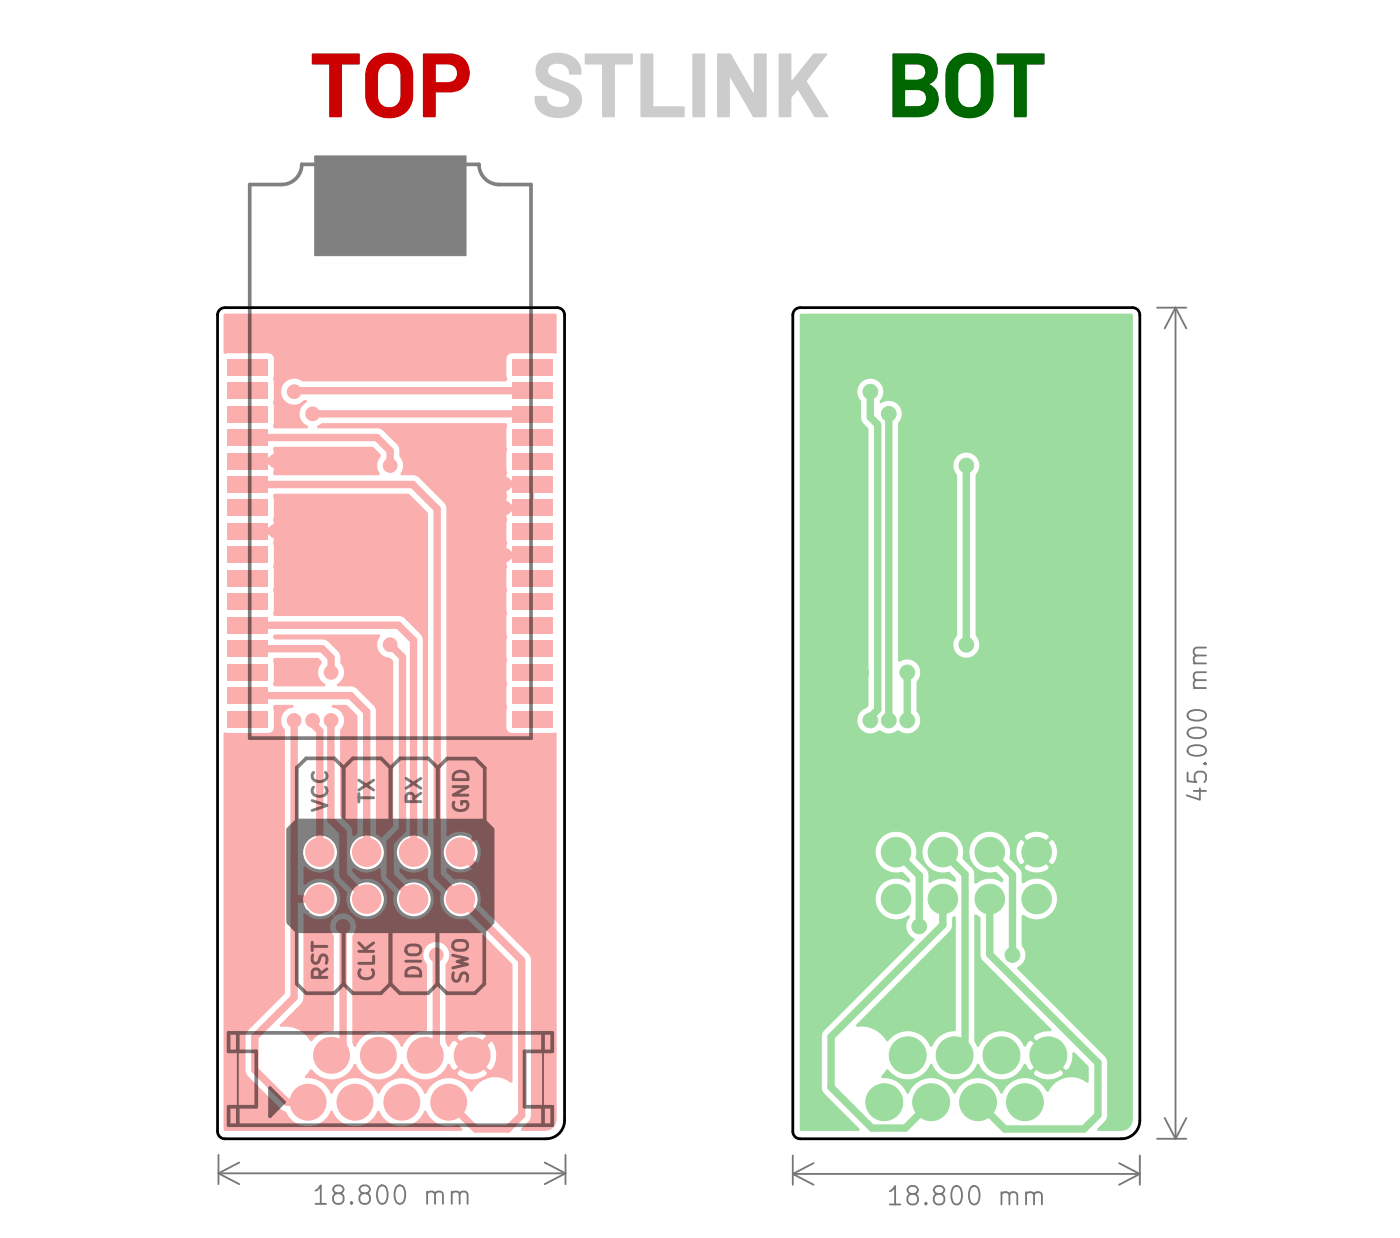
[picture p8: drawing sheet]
<svg xmlns="http://www.w3.org/2000/svg" width="76mm" height="67mm" viewBox="0 0 76 67" stroke-linecap="round" stroke-linejoin="round" font-family="sans-serif">
<defs><g id="words">
<text font-size="4.9" fill="#c00" x="16.8" y="6.4">TOP STLINK BOT</text>
</g></defs>
<!-- layer: Layer 1 -->
<path d="M43.1 16.8l.3-.1h18a.4 .4 0 0 1 .4 .4v43.6a1 1 0 0 1-1 1h-17.4a.4 .4 0 0 1-.4-.4v-44.2z" fill="none" stroke="#000" stroke-width=".15"/>
<g fill="none" stroke="#777" stroke-width=".1">
<path d="M62.7 16.7h1.6M63.7 16.7v45M63.7 16.7l.6 1.1M63.7 16.7l-.6 1.1M64.4 39.5a.66 .66 0 0 1 .9 .1 .53 .53 0 0 1-.5 .4 .53 .53 0 0 1-.5-.4zM64.4 38.6a.67 .67 0 0 1 .9 .1 .53 .53 0 0 1-.5 .3 .53 .53 0 0 1-.5-.3zM64.7 37.3h.6M64.7 35.9h.6M65.3 36.4h-.6v.3l.1 .1M65.3 35.1h-.6v.2l.1 .2M65.3 36.8l-.6 .1v.2l.1 .2M65.3 35.5h-.6v.3l.1 .1"/>
<path d="M64.3 41.8v.5h.5l-.1-.1 .1-.3 .1-.1h.3l.1 .2-.1 .3M64.4 40.5a.67 .67 0 0 1 .9 .1 .53 .53 0 0 1-.5 .3 .53 .53 0 0 1-.5-.3zM64.7 42.8h.6M65 42.7v.6l-.7-.2M65.2 41.3h.1M11.8 63.5h18.8M11.8 62.5v1.6M11.8 63.5l1.2 .6M13 62.9l-1.2 .6M17.1 64.5l.3-.3v1M17.1 65.2h.6M18.2 64.6l-.2-.2 .1-.1 .1-.1h.3l.1 .2v.1l-.5 .2-.1 .1v.2l.2 .2 .3-.1 .1-.1v-.2l-.2-.2"/>
<path d="M19 65.1v.1M19.7 64.6l-.2-.2v-.1l.2-.1h.3v.2v.1l-.4 .2-.1 .1v.2l.2 .2 .3-.1v-.1v-.2l-.1-.2M20.5 64.3l.2-.1a.53 .53 0 0 1 .3 .5 .53 .53 0 0 1-.3 .5l-.2-.1-.1-.3zM21.5 64.2h.1a.53 .53 0 0 1 .4 .5 .53 .53 0 0 1-.4 .5 .66 .66 0 0 1-.1-1zM23.1 64.6l.2-.1 .2 .1 .1 .6M23.1 64.5v.7M23.6 64.7l.1-.2 .2 .1 .1 .6M24.5 64.6l.1-.1 .3 .1v.6M24.5 64.5v.7M24.9 64.7l.1-.2 .3 .1v.6M29.5 62.9l1.1 .6M30.6 62.5v1.6"/>
<path d="M30.6 63.5l-1.1 .6M43 63.6h18.8M43 62.6v1.5M43 63.6l1.1 .5M44.1 63l-1.1 .6M48.2 64.5l.3-.3v1M48.2 65.2h.6M49.4 64.6l-.2-.1v-.2l.2-.1 .2 .1 .1 .1v.1l-.4 .2-.1 .1v.2l.2 .2h.2l.1-.2v-.2l-.2-.2M50.2 65.1v.1M50.8 64.6l-.2-.1v-.2l.2-.1 .3 .1 .1 .1-.1 .1-.4 .2-.1 .1v.2l.2 .2h.2l.2-.2v-.2l-.2-.2M51.7 64.3l.1-.1a.53 .53 0 0 1 .3 .5 .53 .53 0 0 1-.3 .5 .66 .66 0 0 1-.1-.9zM52.6 64.3l.1-.1a.53 .53 0 0 1 .4 .5 .53 .53 0 0 1-.4 .5l-.1-.1-.1-.3z"/>
<path d="M54.3 64.6l.1-.1 .2 .1 .1 .6M54.3 64.5v.7M54.7 64.7l.1-.2 .3 .1v.6M55.6 64.6l.1-.1 .3 .1v.6M55.6 64.5v.7M56 64.7l.2-.2 .2 .1v.6M60.6 63l1.2 .6M61.8 62.6v1.5M61.8 63.6l-1.2 .5M62.7 61.7h1.6M63.1 60.5l.6 1.2M64.3 60.5l-.6 1.2"/>
</g>
<g fill="#fbaeae">
<path d="M12.3 19.4h2.2v.9h-2.2z"/>
<path d="M12.3 30.9h2.2v.9h-2.2z"/>
<path d="M12.3 32.1h2.2v.9h-2.2z"/>
<path d="M12.3 33.4h2.2v.9h-2.2z"/>
<path d="M12.3 34.7h2.2v.9h-2.2z"/>
<path d="M12.3 35.9h2.2v.9h-2.2z"/>
<path d="M12.3 37.2h2.2v.9h-2.2z"/>
<path d="M12.3 38.5h2.2v.9h-2.2z"/>
<path d="M27.7 38.5h2.2v.9h-2.2z"/>
<path d="M27.7 37.2h2.2v.9h-2.2z"/>
<path d="M27.7 35.9h2.2v.9h-2.2z"/>
<path d="M12.3 20.7h2.2v.9h-2.2z"/>
<path d="M27.7 34.7h2.2v.9h-2.2z"/>
<path d="M27.7 33.4h2.2v.9h-2.2z"/>
<path d="M27.7 32.1h2.2v.9h-2.2z"/>
<path d="M27.7 30.9h2.2v.9h-2.2z"/>
<path d="M27.7 29.6h2.2v.9h-2.2z"/>
<path d="M27.7 28.3h2.2v.9h-2.2z"/>
<path d="M27.7 27.1h2.2v.9h-2.2z"/>
<path d="M27.7 25.8h2.2v.9h-2.2z"/>
<path d="M27.7 24.5h2.2v.9h-2.2z"/>
<path d="M27.7 23.2h2.2v.9h-2.2z"/>
<path d="M12.3 22h2.2v.9h-2.2z"/>
<path d="M27.7 22h2.2v.9h-2.2z"/>
<path d="M27.7 20.7h2.2v.9h-2.2z"/>
<path d="M27.7 19.4h2.2v.9h-2.2z"/>
<path d="M12.3 23.2h2.2v.9h-2.2z"/>
<path d="M12.3 24.5h2.2v.9h-2.2z"/>
<path d="M12.3 25.8h2.2v.9h-2.2z"/>
<path d="M12.3 27.1h2.2v.9h-2.2z"/>
<path d="M12.3 28.3h2.2v.9h-2.2z"/>
<path d="M12.3 29.6h2.2v.9h-2.2z"/>
<circle cx="25.6" cy="57.1" r="1"/>
<circle cx="24.3" cy="59.7" r="1"/>
<circle cx="20.5" cy="57.1" r="1"/>
<circle cx="19.2" cy="59.7" r="1"/>
<circle cx="16.7" cy="59.7" r="1"/>
<circle cx="18" cy="57.1" r="1"/>
<circle cx="21.8" cy="59.7" r="1"/>
<circle cx="23" cy="57.1" r="1"/>
<circle cx="24.9" cy="46.1" r=".8"/>
<circle cx="19.9" cy="46.1" r=".8"/>
<circle cx="17.3" cy="46.1" r=".8"/>
<circle cx="22.4" cy="46.1" r=".8"/>
<circle cx="17.3" cy="48.7" r=".8"/>
<circle cx="19.9" cy="48.7" r=".8"/>
<circle cx="22.4" cy="48.7" r=".8"/>
<circle cx="24.9" cy="48.7" r=".8"/>
<circle cx="18.9" cy="40.5" r=".4"/>
<circle cx="13.9" cy="51" r=".4"/>
<circle cx="17.1" cy="51" r=".4"/>
<circle cx="21.1" cy="19.9" r=".4"/>
<circle cx="15.4" cy="36.4" r=".4"/>
<circle cx="20.8" cy="39" r=".4"/>
<circle cx="14.9" cy="28.8" r=".4"/>
<circle cx="14.9" cy="25" r=".4"/>
<circle cx="27.3" cy="30.1" r=".4"/>
<circle cx="27.3" cy="27.5" r=".4"/>
<circle cx="27.3" cy="26.2" r=".4"/>
<circle cx="26.7" cy="49.2" r=".4"/>
<circle cx="26.7" cy="51.8" r=".4"/>
<circle cx="17.1" cy="54.8" r=".4"/>
<circle cx="17.9" cy="39" r=".4"/>
<circle cx="17.9" cy="36.4" r=".4"/>
<circle cx="15.9" cy="39" r=".4"/>
<circle cx="15.9" cy="21.2" r=".4"/>
<circle cx="16.9" cy="39" r=".4"/>
<circle cx="16.9" cy="22.4" r=".4"/>
<circle cx="18.6" cy="50.2" r=".4"/>
<circle cx="21.1" cy="34.9" r=".4"/>
<circle cx="21.1" cy="25.2" r=".4"/>
<circle cx="23.6" cy="51.7" r=".4"/>
</g>
<g fill="none" stroke="#fbaeae" stroke-width=".4">
<path d="M13.4 23.7h7l.7 .7v.8M13.4 26.2h9l1.3 1.4v19.8l4.6 4.6v8.4l-.8 .7h-1.7l-1.5-1.4M13.4 35.1h4.1l.4 .5v.8M13.4 33.9h8.2l.8 .8v11.4M13.4 37.7h5.6l.9 .8v7.6M13.4 25h.1M13.4 25h1.5M13.4 28.8h1.5M13.4 28.8h.1M15.9 39v15l-2.1 2.1v1.8l1.8 1.8h1.1M16.9 39v.2l.4 .4v6.5M16.9 22.4h11.9"/>
<path d="M17.9 39v5.4l.7 .7v2.3l1.3 1.3M21.1 34.9l.7 .7v9.3l-.7 .7v1.8l1.3 1.3M27.3 27.5h1.5M27.3 26.2h1.5M28.8 22.4h.1M28.8 21.2h-12.9M28.8 30l-1.5 .1M28.8 27.5h.1M17.3 48.7h-1.4M18.6 50.2v6.3l-.6 .6M23.6 51.7v4.8l-.6 .6M24.9 46.1l1.8 1.8v1.3"/>
<path d="M26.7 51.8v4.2l-1.1 1.1"/>
</g>
<path d="M17.2 23.1l.3-.1h9.9v3.1l.1 .1h1.4v1.3h-1.4l-.1 .1v2.3l.1 .1h1.4v.1h-1.4l-.1 .1v9.2a.38 .38 0 0 0 .3 .4l2.4-.1v20.9a.56 .56 0 0 1-.6 .6h-1.2l.4-.5 .1-.3v-8.5l-.1-.3-2.6-2.6a1.18 1.18 0 0 0-1.5-1.5l-.3-.3v-.1a1.14 1.14 0 0 0 1.3 0l.1-.2-.8-.7 .1-.1 .7 .8a.93 .93 0 0 0 .3-1.2l-.1-.2-.2-.1-.7 .7h-.1l.8-.7a.93 .93 0 0 0-1.2-.4l-.2 .2v-17.6l-.1-.4-.6-.5h3.8v.7l.1 .1h1.3v-1.2h-1.3h-.1v.4h-3.8l-.9-.9-.2-.1h-.7a.76 .76 0 0 0-.1-1l-.1-.6-1-.9z" fill="#fbaeae"/>
<path d="M17.2 23.1l.3-.1h9.9v3.1l.1 .1h1.4v1.3h-1.4l-.1 .1v2.3l.1 .1h1.4v.1h-1.4l-.1 .1v9.2a.38 .38 0 0 0 .3 .4l2.4-.1v20.9a.56 .56 0 0 1-.6 .6h-1.2l.4-.5 .1-.3v-8.5l-.1-.3-2.6-2.6a1.18 1.18 0 0 0-1.5-1.5l-.3-.3v-.1a1.14 1.14 0 0 0 1.3 0l.1-.2-.8-.7 .1-.1 .7 .8a.93 .93 0 0 0 .3-1.2l-.1-.2-.2-.1-.7 .7h-.1l.8-.7a.93 .93 0 0 0-1.2-.4l-.2 .2v-17.6l-.1-.4-.6-.5h3.8v.7l.1 .1h1.3v-1.2h-1.3h-.1v.4h-3.8l-.9-.9-.2-.1h-.7a.76 .76 0 0 0-.1-1l-.1-.6-1-.9z" fill="none" stroke="#fbaeae" stroke-width=".15"/>
<path d="M12.2 39.7l2.3 .1a.38 .38 0 0 0 .4-.4v-1.2h.9a.77 .77 0 0 0-.4 1.3v14.3l-2.1 2.1-.1 2 .2 .4 1.7 1.8 .3 .1a1.37 1.37 0 0 0 1.3 .9 1.37 1.37 0 0 0 1.3-.9 1.37 1.37 0 0 0 1.2 .9 1.37 1.37 0 0 0 1.3-.9 1.37 1.37 0 0 0 1.3 .9 1.37 1.37 0 0 0 1.2-.9 1.36 1.36 0 0 0 1.8 .8l.2 .2h-12.8z" fill="#fbaeae"/>
<path d="M12.2 39.7l2.3 .1a.38 .38 0 0 0 .4-.4v-1.2h.9a.77 .77 0 0 0-.4 1.3v14.3l-2.1 2.1-.1 2 .2 .4 1.7 1.8 .3 .1a1.37 1.37 0 0 0 1.3 .9 1.37 1.37 0 0 0 1.3-.9 1.37 1.37 0 0 0 1.2 .9 1.37 1.37 0 0 0 1.3-.9 1.37 1.37 0 0 0 1.3 .9 1.37 1.37 0 0 0 1.2-.9 1.36 1.36 0 0 0 1.8 .8l.2 .2h-12.8z" fill="none" stroke="#fbaeae" stroke-width=".15"/>
<path d="M16.5 47a1.16 1.16 0 0 0 1.5 .1l.1 .6 .6 .7a1.18 1.18 0 0 0 1.1 1.5 1.18 1.18 0 0 0 1.2-1.3 1.18 1.18 0 0 0-1.5-1.1l-.3-.4 .6 .2h.4l.4-.2 .1 .6 .6 .7a1.18 1.18 0 0 0 1 1.5 1.18 1.18 0 0 0 1.3-1.3 1.18 1.18 0 0 0-1.5-1.1l-.4-.4 .4 .2h.4l.6-.2 .1 .6 .6 .7a1.18 1.18 0 0 0 1.5 1.4l2.4 2.4v6.3a1.42 1.42 0 0 0-2.2 .5 1.37 1.37 0 0 0-1.2-.7 1.37 1.37 0 0 0-1.3 .8 1.37 1.37 0 0 0-1.2-.8 1.37 1.37 0 0 0-1.3 .8 1.37 1.37 0 0 0-1.3-.8 1.37 1.37 0 0 0-1.2 .8l-.1-.1a1.37 1.37 0 0 0-1.3-.7l.3-.3a1.37 1.37 0 0 0 2.3-.3 1.37 1.37 0 0 0 1.3 .8 1.37 1.37 0 0 0 1.3-.8 1.37 1.37 0 0 0 2.3 .4h.6a1.13 1.13 0 0 0 1.4 .3l.3-.1 .1-.2-.9-.9-.9 .9h-.6l.2-.4 .1 .2 .3 .1 .8-.9 1 .9a1.13 1.13 0 0 0 .4-1.4l-.2-.3-.2-.1-1 .9-.8-.9-.3 .1-.1 .3-.1-.2v-.2h.5l.9 .9 .9-.9a1.13 1.13 0 0 0-1.4-.4l-.3 .2-.1 .2h-.5v-4a.78 .78 0 0 0 0-1.1 .78 .78 0 0 0-1.1 0 .78 .78 0 0 0 0 1.1v3.6h-.2a1.36 1.36 0 0 0-1.1 .8 1.37 1.37 0 0 0-1.3-.8 1.37 1.37 0 0 0-1.3 .8v-.1v-5.8a.78 .78 0 0 0 0-1.1 .78 .78 0 0 0-1.1-.1 1.18 1.18 0 0 0 .1-1.6 1.18 1.18 0 0 0-1.7-.1z" fill="#fbaeae"/>
<path d="M16.5 47a1.16 1.16 0 0 0 1.5 .1l.1 .6 .6 .7a1.18 1.18 0 0 0 1.1 1.5 1.18 1.18 0 0 0 1.2-1.3 1.18 1.18 0 0 0-1.5-1.1l-.3-.4 .6 .2h.4l.4-.2 .1 .6 .6 .7a1.18 1.18 0 0 0 1 1.5 1.18 1.18 0 0 0 1.3-1.3 1.18 1.18 0 0 0-1.5-1.1l-.4-.4 .4 .2h.4l.6-.2 .1 .6 .6 .7a1.18 1.18 0 0 0 1.5 1.4l2.4 2.4v6.3a1.42 1.42 0 0 0-2.2 .5 1.37 1.37 0 0 0-1.2-.7 1.37 1.37 0 0 0-1.3 .8 1.37 1.37 0 0 0-1.2-.8 1.37 1.37 0 0 0-1.3 .8 1.37 1.37 0 0 0-1.3-.8 1.37 1.37 0 0 0-1.2 .8l-.1-.1a1.37 1.37 0 0 0-1.3-.7l.3-.3a1.37 1.37 0 0 0 2.3-.3 1.37 1.37 0 0 0 1.3 .8 1.37 1.37 0 0 0 1.3-.8 1.37 1.37 0 0 0 2.3 .4h.6a1.13 1.13 0 0 0 1.4 .3l.3-.1 .1-.2-.9-.9-.9 .9h-.6l.2-.4 .1 .2 .3 .1 .8-.9 1 .9a1.13 1.13 0 0 0 .4-1.4l-.2-.3-.2-.1-1 .9-.8-.9-.3 .1-.1 .3-.1-.2v-.2h.5l.9 .9 .9-.9a1.13 1.13 0 0 0-1.4-.4l-.3 .2-.1 .2h-.5v-4a.78 .78 0 0 0 0-1.1 .78 .78 0 0 0-1.1 0 .78 .78 0 0 0 0 1.1v3.6h-.2a1.36 1.36 0 0 0-1.1 .8 1.37 1.37 0 0 0-1.3-.8 1.37 1.37 0 0 0-1.3 .8v-.1v-5.8a.78 .78 0 0 0 0-1.1 .78 .78 0 0 0-1.1-.1 1.18 1.18 0 0 0 .1-1.6 1.18 1.18 0 0 0-1.7-.1z" fill="none" stroke="#fbaeae" stroke-width=".15"/>
<path d="M16.5 49.5a1.16 1.16 0 0 0 1.5 .1 .77 .77 0 0 0 0 1.1v5.1a1.34 1.34 0 0 0-1.1 .5 1.6 1.6 0 0 0-1.7-.8l1.1-1.1 .2-.3z" fill="#fbaeae"/>
<path d="M16.5 49.5a1.16 1.16 0 0 0 1.5 .1 .77 .77 0 0 0 0 1.1v5.1a1.34 1.34 0 0 0-1.1 .5 1.6 1.6 0 0 0-1.7-.8l1.1-1.1 .2-.3z" fill="none" stroke="#fbaeae" stroke-width=".15"/>
<path d="M14.9 34.4h5.6a.77 .77 0 0 0 .6 1.3l.1 .1v8.9l-.5 .6-.3-.2v-6.7l-.1-.3-1-.9-.3-.1h-.7a.77 .77 0 0 0 .2-1.2l-.1-.6-.7-.7-2.8-.1z" fill="#fbaeae"/>
<path d="M14.9 34.4h5.6a.77 .77 0 0 0 .6 1.3l.1 .1v8.9l-.5 .6-.3-.2v-6.7l-.1-.3-1-.9-.3-.1h-.7a.77 .77 0 0 0 .2-1.2l-.1-.6-.7-.7-2.8-.1z" fill="none" stroke="#fbaeae" stroke-width=".15"/>
<path d="M18 38.2h.8l.5 .6v6.3l-.1 .1-.1-.5-.6-.5v-4.7a.77 .77 0 0 0 .2-.8 .77 .77 0 0 0-.7-.5z" fill="#fbaeae"/>
<path d="M18 38.2h.8l.5 .6v6.3l-.1 .1-.1-.5-.6-.5v-4.7a.77 .77 0 0 0 .2-.8 .77 .77 0 0 0-.7-.5z" fill="none" stroke="#fbaeae" stroke-width=".15"/>
<path d="M14.9 26.8h7.2l1 1v17.4l-.1-.1-.1-10.6-.9-1.1-.3-.1h-6.8v-4.4l-.1-.1h-1.4v-.1h1.4h.1z" fill="#fbaeae"/>
<path d="M14.9 26.8h7.2l1 1v17.4l-.1-.1-.1-10.6-.9-1.1-.3-.1h-6.8v-4.4l-.1-.1h-1.4v-.1h1.4h.1z" fill="none" stroke="#fbaeae" stroke-width=".15"/>
<path d="M14.9 35.7h2.3l.2 .1a.82 .82 0 0 0 .2 1.3h-2.7z" fill="#fbaeae"/>
<path d="M14.9 35.7h2.3l.2 .1a.82 .82 0 0 0 .2 1.3h-2.7z" fill="none" stroke="#fbaeae" stroke-width=".15"/>
<path d="M13.4 24.9h1.4l.1-.1v-.5h5.3l.4 .3a.85 .85 0 0 0-.1 1.1h-5.6v-.6l-.1-.1h-1.4z" fill="#fbaeae"/>
<path d="M13.4 24.9h1.4l.1-.1v-.5h5.3l.4 .3a.85 .85 0 0 0-.1 1.1h-5.6v-.6l-.1-.1h-1.4z" fill="none" stroke="#fbaeae" stroke-width=".15"/>
<path d="M12.2 17.1h17.9v2h-2.4a.38 .38 0 0 0-.3 .3v1.2h-11a.79 .79 0 0 0-1.1 .2 .79 .79 0 0 0 .2 1.1 .79 .79 0 0 0 1.1-.2 .77 .77 0 0 0-.4 .7 .77 .77 0 0 0 .4 .7h-1.7v-3.7a.38 .38 0 0 0-.4-.3h-2.3z" fill="#fbaeae"/>
<path d="M12.2 17.1h17.9v2h-2.4a.38 .38 0 0 0-.3 .3v1.2h-11a.79 .79 0 0 0-1.1 .2 .79 .79 0 0 0 .2 1.1 .79 .79 0 0 0 1.1-.2 .77 .77 0 0 0-.4 .7 .77 .77 0 0 0 .4 .7h-1.7v-3.7a.38 .38 0 0 0-.4-.3h-2.3z" fill="none" stroke="#fbaeae" stroke-width=".15"/>
<path d="M11.9 16.8l.3-.1h18a.4 .4 0 0 1 .4 .4v43.6a1 1 0 0 1-1 1h-17.4a.4 .4 0 0 1-.4-.4v-44.2z" fill="none" stroke="#000" stroke-width=".15"/>
<circle cx="56.8" cy="57.1" r="1" fill="#9cdc9e"/>
<circle cx="56.8" cy="57.1" r="1" fill="none" stroke="#9cdc9e" stroke-width=".05"/>
<circle cx="55.5" cy="59.7" r="1" fill="#9cdc9e"/>
<circle cx="55.5" cy="59.7" r="1" fill="none" stroke="#9cdc9e" stroke-width=".05"/>
<circle cx="51.7" cy="57.1" r="1" fill="#9cdc9e"/>
<circle cx="51.7" cy="57.1" r="1" fill="none" stroke="#9cdc9e" stroke-width=".05"/>
<circle cx="50.4" cy="59.7" r="1" fill="#9cdc9e"/>
<circle cx="50.4" cy="59.7" r="1" fill="none" stroke="#9cdc9e" stroke-width=".05"/>
<circle cx="47.9" cy="59.7" r="1" fill="#9cdc9e"/>
<circle cx="47.9" cy="59.7" r="1" fill="none" stroke="#9cdc9e" stroke-width=".05"/>
<circle cx="49.2" cy="57.1" r="1" fill="#9cdc9e"/>
<circle cx="49.2" cy="57.1" r="1" fill="none" stroke="#9cdc9e" stroke-width=".05"/>
<circle cx="53" cy="59.7" r="1" fill="#9cdc9e"/>
<circle cx="53" cy="59.7" r="1" fill="none" stroke="#9cdc9e" stroke-width=".05"/>
<circle cx="54.3" cy="57.1" r="1" fill="#9cdc9e"/>
<circle cx="54.3" cy="57.1" r="1" fill="none" stroke="#9cdc9e" stroke-width=".05"/>
<circle cx="56.2" cy="46.1" r=".8" fill="#9cdc9e"/>
<circle cx="56.2" cy="46.1" r=".8" fill="none" stroke="#9cdc9e" stroke-width=".05"/>
<circle cx="51.1" cy="46.1" r=".8" fill="#9cdc9e"/>
<circle cx="51.1" cy="46.1" r=".8" fill="none" stroke="#9cdc9e" stroke-width=".05"/>
<circle cx="48.5" cy="46.1" r=".8" fill="#9cdc9e"/>
<circle cx="48.5" cy="46.1" r=".8" fill="none" stroke="#9cdc9e" stroke-width=".05"/>
<circle cx="53.6" cy="46.1" r=".8" fill="#9cdc9e"/>
<circle cx="53.6" cy="46.1" r=".8" fill="none" stroke="#9cdc9e" stroke-width=".05"/>
<circle cx="48.5" cy="48.7" r=".8" fill="#9cdc9e"/>
<circle cx="48.5" cy="48.7" r=".8" fill="none" stroke="#9cdc9e" stroke-width=".05"/>
<circle cx="51.1" cy="48.7" r=".8" fill="#9cdc9e"/>
<circle cx="51.1" cy="48.7" r=".8" fill="none" stroke="#9cdc9e" stroke-width=".05"/>
<circle cx="53.6" cy="48.7" r=".8" fill="#9cdc9e"/>
<circle cx="53.6" cy="48.7" r=".8" fill="none" stroke="#9cdc9e" stroke-width=".05"/>
<circle cx="56.2" cy="48.7" r=".8" fill="#9cdc9e"/>
<circle cx="56.2" cy="48.7" r=".8" fill="none" stroke="#9cdc9e" stroke-width=".05"/>
<circle cx="50.1" cy="40.5" r=".4" fill="#9cdc9e"/>
<circle cx="50.1" cy="40.5" r=".4" fill="none" stroke="#9cdc9e" stroke-width=".05"/>
<circle cx="45.2" cy="51" r=".4" fill="#9cdc9e"/>
<circle cx="45.2" cy="51" r=".4" fill="none" stroke="#9cdc9e" stroke-width=".05"/>
<circle cx="48.4" cy="51" r=".4" fill="#9cdc9e"/>
<circle cx="48.4" cy="51" r=".4" fill="none" stroke="#9cdc9e" stroke-width=".05"/>
<circle cx="52.4" cy="19.9" r=".4" fill="#9cdc9e"/>
<circle cx="52.4" cy="19.9" r=".4" fill="none" stroke="#9cdc9e" stroke-width=".05"/>
<circle cx="46.7" cy="36.4" r=".4" fill="#9cdc9e"/>
<circle cx="46.7" cy="36.4" r=".4" fill="none" stroke="#9cdc9e" stroke-width=".05"/>
<circle cx="52.1" cy="39" r=".4" fill="#9cdc9e"/>
<circle cx="52.1" cy="39" r=".4" fill="none" stroke="#9cdc9e" stroke-width=".05"/>
<circle cx="46.2" cy="28.8" r=".4" fill="#9cdc9e"/>
<circle cx="46.2" cy="28.8" r=".4" fill="none" stroke="#9cdc9e" stroke-width=".05"/>
<circle cx="46.2" cy="25" r=".4" fill="#9cdc9e"/>
<circle cx="46.2" cy="25" r=".4" fill="none" stroke="#9cdc9e" stroke-width=".05"/>
<circle cx="58.6" cy="30.1" r=".4" fill="#9cdc9e"/>
<circle cx="58.6" cy="30.1" r=".4" fill="none" stroke="#9cdc9e" stroke-width=".05"/>
<circle cx="58.6" cy="27.5" r=".4" fill="#9cdc9e"/>
<circle cx="58.6" cy="27.5" r=".4" fill="none" stroke="#9cdc9e" stroke-width=".05"/>
<circle cx="58.6" cy="26.2" r=".4" fill="#9cdc9e"/>
<circle cx="58.6" cy="26.2" r=".4" fill="none" stroke="#9cdc9e" stroke-width=".05"/>
<circle cx="58" cy="49.2" r=".4" fill="#9cdc9e"/>
<circle cx="58" cy="49.2" r=".4" fill="none" stroke="#9cdc9e" stroke-width=".05"/>
<circle cx="58" cy="51.8" r=".4" fill="#9cdc9e"/>
<circle cx="58" cy="51.8" r=".4" fill="none" stroke="#9cdc9e" stroke-width=".05"/>
<circle cx="48.4" cy="54.8" r=".4" fill="#9cdc9e"/>
<circle cx="48.4" cy="54.8" r=".4" fill="none" stroke="#9cdc9e" stroke-width=".05"/>
<circle cx="49.2" cy="39" r=".4" fill="#9cdc9e"/>
<circle cx="49.2" cy="39" r=".4" fill="none" stroke="#9cdc9e" stroke-width=".05"/>
<circle cx="49.2" cy="36.4" r=".4" fill="#9cdc9e"/>
<circle cx="49.2" cy="36.4" r=".4" fill="none" stroke="#9cdc9e" stroke-width=".05"/>
<circle cx="47.2" cy="39" r=".4" fill="#9cdc9e"/>
<circle cx="47.2" cy="39" r=".4" fill="none" stroke="#9cdc9e" stroke-width=".05"/>
<circle cx="47.2" cy="21.2" r=".4" fill="#9cdc9e"/>
<circle cx="47.2" cy="21.2" r=".4" fill="none" stroke="#9cdc9e" stroke-width=".05"/>
<circle cx="48.2" cy="39" r=".4" fill="#9cdc9e"/>
<circle cx="48.2" cy="39" r=".4" fill="none" stroke="#9cdc9e" stroke-width=".05"/>
<circle cx="48.2" cy="22.4" r=".4" fill="#9cdc9e"/>
<circle cx="48.2" cy="22.4" r=".4" fill="none" stroke="#9cdc9e" stroke-width=".05"/>
<circle cx="49.8" cy="50.2" r=".4" fill="#9cdc9e"/>
<circle cx="49.8" cy="50.2" r=".4" fill="none" stroke="#9cdc9e" stroke-width=".05"/>
<circle cx="52.4" cy="34.9" r=".4" fill="#9cdc9e"/>
<circle cx="52.4" cy="34.9" r=".4" fill="none" stroke="#9cdc9e" stroke-width=".05"/>
<circle cx="52.4" cy="25.2" r=".4" fill="#9cdc9e"/>
<circle cx="52.4" cy="25.2" r=".4" fill="none" stroke="#9cdc9e" stroke-width=".05"/>
<circle cx="54.9" cy="51.7" r=".4" fill="#9cdc9e"/>
<circle cx="54.9" cy="51.7" r=".4" fill="none" stroke="#9cdc9e" stroke-width=".05"/>
<path d="M47.2 21.2v1.4l.4 .4v15.4l-.4 .4v.2M48.2 22.4v16.6M49.2 36.4v2.6M52.4 25.2v9.7M48.5 46.1l1.3 1.3v2.8M51.1 48.7v1.4l-6.1 6v2.8l2.2 2.2h1.8l1.4-1.4M51.1 46.1l1.2 1.2v9.3l-.6 .5M53.6 48.7v3l5.9 5.8v2.9l-.8 .7h-4.3l-1.4-1.4M53.6 46.1l1.3 1.3v4.3M58 49.2v2.6" fill="none" stroke="#9cdc9e" stroke-width=".4"/>
<path d="M43.4 17.1h17.9v43.5a.56 .56 0 0 1-.6 .6h-1.2l.5-.5v-.2l.1-3-.1-.3-4.8-4.8a.77 .77 0 0 0 .2-1.2v-1.6l.2 .1a1.18 1.18 0 0 0 1.7-1.1 1.18 1.18 0 0 0-1.9-.8v-.5l-.2-.4h.2a.93 .93 0 0 0 1.2 .3l.2-.1 .1-.2-.7-.7-.8 .7h-.2l-.4-.4v-.4h.2l.1 .5 .1 .2 .2 .1 .7-.8 .8 .8a.93 .93 0 0 0 .4-1.2l-.2-.2-.2-.1-.8 .7-.7-.7a.73 .73 0 0 0-.4 .7h-.2v-.3l-.3-.4h.9l.8 .7 .7-.7-.1-.2a1.18 1.18 0 0 0-1.3 0l-.1 .2h-.9a1.18 1.18 0 0 0-2 .4 1.18 1.18 0 0 0 1.4 1.5l.4 .4a1.16 1.16 0 0 0-1.4 .1l-.1-.7-.6-.6 .1-.2a1.18 1.18 0 0 0-1.2-1.3 1.18 1.18 0 0 0-1.2 1.3 1.18 1.18 0 0 0 1.5 1l.3 .3v.1l-.3-.2h-.4l-.6 .2-.1-.6-.6-.6a1.18 1.18 0 0 0-1.1-1.5 1.18 1.18 0 0 0-1.2 1.2 1.18 1.18 0 0 0 1.5 1.1l.3 .4a1.18 1.18 0 0 0-1.8 1 1.18 1.18 0 0 0 1.8 .9 .77 .77 0 0 0 .3 1.3l-4.9 4.8-.1 .3v3.1l2 2.1h-3.1v-22.3h3a.79 .79 0 0 0 .4 .8 .79 .79 0 0 0 .9-.1 .8 .8 0 0 0 1 0 .78 .78 0 0 0 1-.1 .78 .78 0 0 0 0-1l.1-1.6a.78 .78 0 0 0-.1-1 .78 .78 0 0 0-1-.1v-10.7h2.9v.3l.2 .3v8.7a.78 .78 0 0 0 0 1.1 .78 .78 0 0 0 1.1 0 .78 .78 0 0 0 0-1.1l.1-8.7a.78 .78 0 0 0-.4-1.2 .78 .78 0 0 0-1 .6h-2.9v-2.2a.78 .78 0 0 0 0-1 .78 .78 0 0 0-1-.1 .78 .78 0 0 0 0-1.1 .78 .78 0 0 0-1.1-.1 .78 .78 0 0 0 0 1.1v1l.4 .5v15l-.5 .3-.1 .4h-3z" fill="#9cdc9e"/>
<path d="M43.4 17.1h17.9v43.5a.56 .56 0 0 1-.6 .6h-1.2l.5-.5v-.2l.1-3-.1-.3-4.8-4.8a.77 .77 0 0 0 .2-1.2v-1.6l.2 .1a1.18 1.18 0 0 0 1.7-1.1 1.18 1.18 0 0 0-1.9-.8v-.5l-.2-.4h.2a.93 .93 0 0 0 1.2 .3l.2-.1 .1-.2-.7-.7-.8 .7h-.2l-.4-.4v-.4h.2l.1 .5 .1 .2 .2 .1 .7-.8 .8 .8a.93 .93 0 0 0 .4-1.2l-.2-.2-.2-.1-.8 .7-.7-.7a.73 .73 0 0 0-.4 .7h-.2v-.3l-.3-.4h.9l.8 .7 .7-.7-.1-.2a1.18 1.18 0 0 0-1.3 0l-.1 .2h-.9a1.18 1.18 0 0 0-2 .4 1.18 1.18 0 0 0 1.4 1.5l.4 .4a1.16 1.16 0 0 0-1.4 .1l-.1-.7-.6-.6 .1-.2a1.18 1.18 0 0 0-1.2-1.3 1.18 1.18 0 0 0-1.2 1.3 1.18 1.18 0 0 0 1.5 1l.3 .3v.1l-.3-.2h-.4l-.6 .2-.1-.6-.6-.6a1.18 1.18 0 0 0-1.1-1.5 1.18 1.18 0 0 0-1.2 1.2 1.18 1.18 0 0 0 1.5 1.1l.3 .4a1.18 1.18 0 0 0-1.8 1 1.18 1.18 0 0 0 1.8 .9 .77 .77 0 0 0 .3 1.3l-4.9 4.8-.1 .3v3.1l2 2.1h-3.1v-22.3h3a.79 .79 0 0 0 .4 .8 .79 .79 0 0 0 .9-.1 .8 .8 0 0 0 1 0 .78 .78 0 0 0 1-.1 .78 .78 0 0 0 0-1l.1-1.6a.78 .78 0 0 0-.1-1 .78 .78 0 0 0-1-.1v-10.7h2.9v.3l.2 .3v8.7a.78 .78 0 0 0 0 1.1 .78 .78 0 0 0 1.1 0 .78 .78 0 0 0 0-1.1l.1-8.7a.78 .78 0 0 0-.4-1.2 .78 .78 0 0 0-1 .6h-2.9v-2.2a.78 .78 0 0 0 0-1 .78 .78 0 0 0-1-.1 .78 .78 0 0 0 0-1.1 .78 .78 0 0 0-1.1-.1 .78 .78 0 0 0 0 1.1v1l.4 .5v15l-.5 .3-.1 .4h-3z" fill="none" stroke="#9cdc9e" stroke-width=".15"/>
<path d="M52.9 49.6l.1 .1v2l.1 .3 3.8 3.8h-.3a.66 .66 0 0 0-.7 .4l1.8 1.8a.93 .93 0 0 0 .5-1l.7 .8v.7a1.42 1.42 0 0 0-2.1 .5 1.37 1.37 0 0 0-1.3-.7 1.37 1.37 0 0 0-1.2 .8 1.37 1.37 0 0 0-1.3-.8 1.37 1.37 0 0 0-1.3 .8 1.37 1.37 0 0 0-1.3-.8 1.37 1.37 0 0 0-1.2 .8l-.1-.1a1.37 1.37 0 0 0-1.3-.7l.3-.3a1.37 1.37 0 0 0 2.3-.3 1.37 1.37 0 0 0 1.3 .8 1.37 1.37 0 0 0 1.3-.8 1.37 1.37 0 0 0 2.3 .4h.6a1.13 1.13 0 0 0 1.4 .3l.3-.1 .1-.2-.9-.9-.9 .9h-.6l.2-.4 .2 .2 .2 .1 .9-.9-.9-.9-.2 .1-.2 .3a1.37 1.37 0 0 0-1.2-.8 1.37 1.37 0 0 0-1.3 .8l-.1-.2z" fill="#9cdc9e"/>
<path d="M52.9 49.6l.1 .1v2l.1 .3 3.8 3.8h-.3a.66 .66 0 0 0-.7 .4l1.8 1.8a.93 .93 0 0 0 .5-1l.7 .8v.7a1.42 1.42 0 0 0-2.1 .5 1.37 1.37 0 0 0-1.3-.7 1.37 1.37 0 0 0-1.2 .8 1.37 1.37 0 0 0-1.3-.8 1.37 1.37 0 0 0-1.3 .8 1.37 1.37 0 0 0-1.3-.8 1.37 1.37 0 0 0-1.2 .8l-.1-.1a1.37 1.37 0 0 0-1.3-.7l.3-.3a1.37 1.37 0 0 0 2.3-.3 1.37 1.37 0 0 0 1.3 .8 1.37 1.37 0 0 0 1.3-.8 1.37 1.37 0 0 0 2.3 .4h.6a1.13 1.13 0 0 0 1.4 .3l.3-.1 .1-.2-.9-.9-.9 .9h-.6l.2-.4 .2 .2 .2 .1 .9-.9-.9-.9-.2 .1-.2 .3a1.37 1.37 0 0 0-1.2-.8 1.37 1.37 0 0 0-1.3 .8l-.1-.2z" fill="none" stroke="#9cdc9e" stroke-width=".15"/>
<path d="M51.7 49.7v6.1h-.1a1.36 1.36 0 0 0-1.2 .8 1.37 1.37 0 0 0-2.3-.3 1.6 1.6 0 0 0-1.7-.8l5.1-5 .1-.3z" fill="#9cdc9e"/>
<path d="M51.7 49.7v6.1h-.1a1.36 1.36 0 0 0-1.2 .8 1.37 1.37 0 0 0-2.3-.3 1.6 1.6 0 0 0-1.7-.8l5.1-5 .1-.3z" fill="none" stroke="#9cdc9e" stroke-width=".15"/>
<g fill="#000">
<path d="M16.1 49.8l.2 .3h2.1l.2-.3v.5h-2.5zM15.6 47.4h.7v2.3h9.7v-2.3h.7v2.6l-.5 .5h-10.1l-.5-.5zM16.1 48.7h.2l.3 .8 .7 .2 .8-.2 .3-.8h.2v1l-.2 .3h-2.1l-.2-.3zM16.1 46.2h.2l.3 .7 .7 .3 .8-.3 .3-.7h.2v1.2h-2.3l-.2-.2zM16.3 47.4h2.3v1.3h-.2l-.3-.8-.8-.2-.7 .2-.3 .8h-.2v-1zM16.3 44.9h2.1l.2 .2v1.1h-.2l-.3-.8-.8-.3-.7 .3-.3 .8h-.2v-1.1zM18.6 49.8l.3 .3h2l.2-.3v.5h-2.5zM16.1 44.5h2.5v.5l-.2-.3h-2.1l-.2 .3zM18.6 48.7h.3l.2 .8 .8 .2 .7-.2 .3-.8h.2v1l-.2 .3h-2l-.3-.3zM18.6 46.2h.3l.2 .7 .8 .3 .7-.3 .3-.7h.2v1.2h-2.5zM18.6 47.4h2.5v1.3h-.2l-.3-.8-.7-.2-.8 .2-.2 .8h-.3zM18.9 44.9h2l.2 .2v1.1h-.2l-.3-.8-.7-.3-.8 .3-.2 .8h-.3v-1.1z"/>
<path d="M18.6 44.5h2.5v.5l-.2-.3h-2l-.3 .3zM21.2 49.8l.2 .3h2l.3-.3v.5h-2.5zM21.1 48.7h.3l.3 .8 .7 .2 .8-.2 .2-.8h.3v1l-.3 .3h-2l-.3-.3zM21.1 46.2h.3l.3 .7 .7 .3 .8-.3 .2-.7h.3v1.2h-2.6zM21.1 47.4h2.6v1.3h-.3l-.2-.8-.8-.2-.7 .2-.3 .8h-.3zM21.4 44.9h2l.3 .2v1.1h-.3l-.2-.8-.8-.3-.7 .3-.3 .8h-.3v-1.1zM23.7 49.8l.3 .3h2l.2-.3v.5h-2.5zM21.2 44.5h2.5v.5l-.2-.3h-2.1l-.2 .3zM23.7 48.7h.2l.3 .8 .8 .2 .7-.2 .3-.8h.2v1l-.2 .3h-2.1l-.2-.3zM23.7 46.2h.2l.3 .7 .8 .3 .7-.3 .3-.7h.2v1l-.2 .2h-2.3zM15.6 44.9l.5-.5h10.1l.5 .5v2.5h-.7v-2.3h-9.7v2.3h-.7zM23.7 47.4h2.3l.2 .3v1h-.2l-.3-.8-.7-.2-.8 .2-.3 .8h-.2z"/>
<path d="M23.7 45.1l.2-.2h2.1l.2 .2v1.1h-.2l-.3-.8-.7-.3-.8 .3-.3 .8h-.2zM23.7 44.5h2.6v.5l-.3-.2h-2l-.3 .2z"/>
<circle cx="16.5" cy="49.5" r=".26"/>
</g>
<path d="M12.9 56.9v3M15.6 44.9l.5-.5h10.1l.5 .5v2.5h-.7v-2.3h-9.7v2.3h-.7zM15.6 47.4h.7v2.3h9.7v-2.3h.7v2.6l-.5 .5h-10.1l-.5-.5zM29.4 56.9v3" fill="none" stroke="#000" stroke-width=".1"/>
<g fill="none" stroke="#000" stroke-width=".2">
<path d="M13.5 10h1.8a1.09 1.09 0 0 0 1-1.1h9.6a1.09 1.09 0 0 0 1.1 1.1h1.8v30h-15.3zM12.4 55.9h17.5v1h-1.5v3h1.5v1h-17.5v-1h1.5v-3h-1.5zM12.9 55.9v1M12.9 59.9v1M14.6 58.9l.3 .5M14.6 58.9l.8 .8-.8 .7M14.6 58.9v1.5M14.9 59.9l-.3 .5M16.1 49.8l.2 .3h2.1l.2-.3v.5h-2.5zM16.1 49.8v3.5l.5 .5h1.5l.5-.5v-3.5M16.1 45v-3.4l.5-.5h1.5l.5 .5v3.4M16.1 44.5h2.5v.5l-.2-.3h-2.1l-.2 .3z"/>
<path d="M18.6 49.8l.3 .3h2l.2-.3v.5h-2.5zM18.6 49.8v3.5l.5 .5h1.5l.5-.5M18.6 45v-3.4l.5-.5h1.5l.5 .5v3.4M18.6 44.5h2.5v.5l-.2-.3h-2l-.3 .3zM21.1 49.8v3.5M21.2 49.8l.2 .3h2l.3-.3v.5h-2.5zM21.2 53.3l.5 .5h1.5l.5-.5M21.2 45v-3.4l.5-.5h1.5l.5 .5v3.4M21.2 44.5h2.5v.5l-.2-.3h-2.1l-.2 .3zM23.7 49.8l.3 .3h2l.2-.3v.5h-2.5zM23.7 49.8v3.5M23.7 45v-3.4l.5-.5h1.6l.5 .5v3.4"/>
<path d="M23.7 44.5h2.6v.5l-.3-.2h-2l-.3 .2zM26.2 49.8v3.5l-.5 .5h-1.5l-.5-.5M29.4 55.9v1M29.4 59.9v1"/>
<circle cx="17.3" cy="46.2" r="1.02"/>
<circle cx="17.3" cy="48.7" r="1.02"/>
<circle cx="19.9" cy="46.2" r="1.02"/>
<circle cx="19.9" cy="48.7" r="1.02"/>
<circle cx="22.4" cy="46.2" r="1.02"/>
<circle cx="22.4" cy="48.7" r="1.02"/>
<circle cx="25" cy="46.2" r="1.02"/>
<circle cx="25" cy="48.7" r="1.02"/>
</g>
<g fill="none" stroke="#000" stroke-width=".05">
<path d="M16.1 48.7h.2l.3 .8 .7 .2 .8-.2 .3-.8h.2v1l-.2 .3h-2.1l-.2-.3zM16.1 46.2h.2l.3 .7 .7 .3 .8-.3 .3-.7h.2v1.2h-2.3l-.2-.2zM16.3 47.4h2.3v1.3h-.2l-.3-.8-.8-.2-.7 .2-.3 .8h-.2v-1zM16.3 44.9h2.1l.2 .2v1.1h-.2l-.3-.8-.8-.3-.7 .3-.3 .8h-.2v-1.1zM18.6 48.7h.3l.2 .8 .8 .2 .7-.2 .3-.8h.2v1l-.2 .3h-2l-.3-.3zM18.6 46.2h.3l.2 .7 .8 .3 .7-.3 .3-.7h.2v1.2h-2.5zM18.6 47.4h2.5v1.3h-.2l-.3-.8-.7-.2-.8 .2-.2 .8h-.3zM18.9 44.9h2l.2 .2v1.1h-.2l-.3-.8-.7-.3-.8 .3-.2 .8h-.3v-1.1zM21.1 48.7h.3l.3 .8 .7 .2 .8-.2 .2-.8h.3v1l-.3 .3h-2l-.3-.3zM21.1 46.2h.3l.3 .7 .7 .3 .8-.3 .2-.7h.3v1.2h-2.6zM21.1 47.4h2.6v1.3h-.3l-.2-.8-.8-.2-.7 .2-.3 .8h-.3zM21.4 44.9h2l.3 .2v1.1h-.3l-.2-.8-.8-.3-.7 .3-.3 .8h-.3v-1.1z"/>
<path d="M23.7 48.7h.2l.3 .8 .8 .2 .7-.2 .3-.8h.2v1l-.2 .3h-2.1l-.2-.3zM23.7 46.2h.2l.3 .7 .8 .3 .7-.3 .3-.7h.2v1l-.2 .2h-2.3zM23.7 47.4h2.3l.2 .3v1h-.2l-.3-.8-.7-.2-.8 .2-.3 .8h-.2zM23.7 45.1l.2-.2h2.1l.2 .2v1.1h-.2l-.3-.8-.7-.3-.8 .3-.3 .8h-.2z"/>
<circle cx="16.5" cy="49.5" r=".26"/>
</g>
<path d="M14.9 59.4v.5M14.9 59.7h.2" fill="none" stroke="#000" stroke-width=".5"/>
<path d="M17 8.4h8.2v5.4h-8.2z" fill="#000" stroke="#000" stroke-width=".05"/>
<g fill="none" stroke="#000" stroke-width=".15">
<path d="M16.1 49.7l.2 .3h2.1l.2-.3M16.1 47.2l.2 .2M16.1 45.1l.2-.2h2.1l.2 .2M16.1 45.1v2.1M16.1 47.7v2M16.1 47.7h-.3v2h.3M16.1 45.1h-.3v2.1h.3M16.3 47.4h2.1M16.3 47.4l-.2 .3M18.4 47.4l.2 .3M18.6 45.1v2.1M18.6 47.7v2"/>
<path d="M18.6 47.2l.3 .2M18.6 47.2l-.2 .2M18.9 47.4h2M18.9 47.4l-.3 .3M20.9 47.4l.2 .3M21.1 45.1l-.2-.2h-2l-.3 .2M21.1 45.1v2.1M21.1 47.7v2M21.1 47.2l.3 .2M21.1 49.7l-.2 .3h-2l-.3-.3M21.1 47.2l-.2 .2M21.4 47.4h2"/>
<path d="M21.4 47.4l-.3 .3M23.4 47.4l.3 .3M23.7 45.1l.2-.2h2.1l.2 .2h.3v2.1h-.3l-.2 .2M23.7 45.1l-.3-.2h-2l-.3 .2M23.7 45.1v2.1M23.7 47.7v2M23.7 47.2l.2 .2M23.7 49.7l-.3 .3h-2l-.3-.3M23.7 47.2l-.3 .2M23.9 47.4h2.1M23.9 47.4l-.2 .3M26 47.4l.2 .3h.3v2h-.3l-.2 .3h-2.1l-.2-.3"/>
</g>
<g fill="none" stroke="#000" stroke-width=".16">
<path d="M16.9 51.2h.8M16.9 43.3l.8 .3-.8 .3M16.9 51v.5M16.9 51.7v.3l.1 .1h.2l.2-.3 .2-.1 .1 .2v.3M17 42.6a.38 .38 0 0 0 .3 .5 .38 .38 0 0 0 .4-.3l-.1-.2M17 41.8a.38 .38 0 0 0 .3 .5 .38 .38 0 0 0 .4-.3l-.1-.2M17.3 52.9v-.4h-.1h-.2l-.1 .4h.8M17.7 52.5l-.4 .2M19.4 51.5h.8M19.4 43.2h.8M19.4 51.1l.5 .4M19.4 43v.4"/>
<path d="M19.4 42.2l.8 .6M19.5 52.5a.38 .38 0 0 0 .3 .5 .38 .38 0 0 0 .4-.3v-.2M20.2 51.8v.4h-.8M20.2 51.1l-.4 .3M20.2 42.2l-.8 .6M22 52h.8M22 42.1l.8 .6M22 51.3a.51 .51 0 0 1 .8 .1 .27 .27 0 0 1-.3 .3h-.2a.27 .27 0 0 1-.3-.1 .27 .27 0 0 1 0-.3zM22.1 52.5a.42 .42 0 0 1 .5-.1 .42 .42 0 0 1 .2 .4h-.8zM22.4 43.4v-.4l-.1-.1-.2 .1-.1 .4h.8M22.8 42.9l-.4 .3M22.8 42.1l-.8 .6"/>
<path d="M24.5 51.7l.8 .2-.5 .2 .5 .1-.8 .2M24.6 42.6h.8l-.8 .5h.8M24.6 51a.51 .51 0 0 1 .7 .1 .27 .27 0 0 1-.2 .4h-.3a.27 .27 0 0 1-.2-.2 .27 .27 0 0 1 0-.3zM24.6 52.7l-.1 .3 .2 .1h.2l.1-.4h.3v.1v.3M24.6 43.4a.37 .37 0 0 0 .4 .5 .37 .37 0 0 0 .3-.5h-.3v.1M24.7 41.8a.42 .42 0 0 1 .4 0 .42 .42 0 0 1 .3 .4h-.8z"/>
</g>
<use href="#words"/>
</svg>
